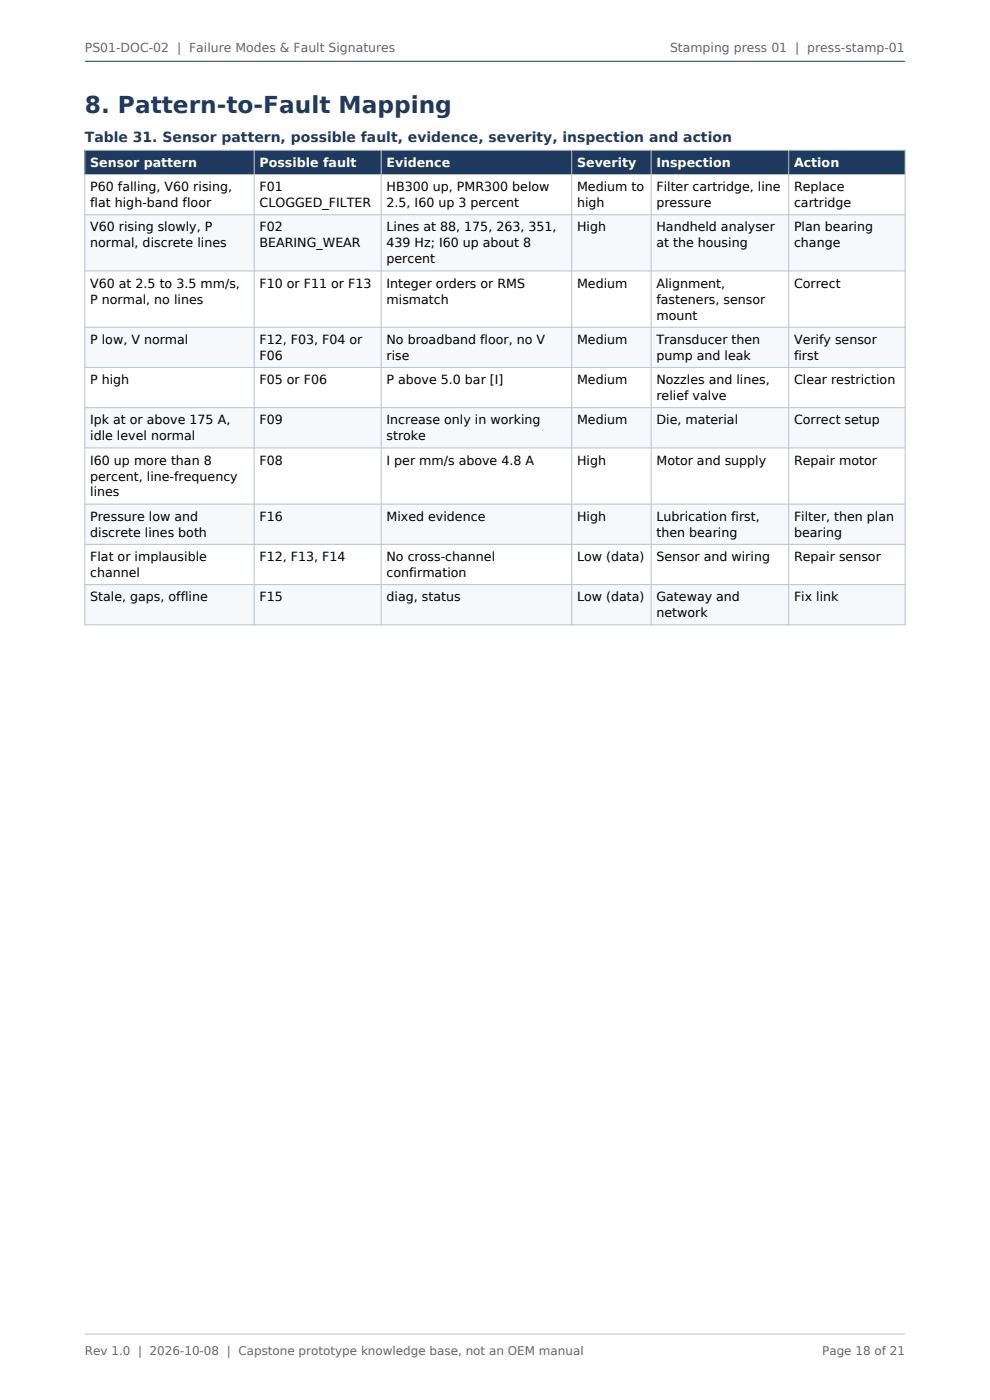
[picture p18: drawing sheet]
<svg xmlns="http://www.w3.org/2000/svg" width="210mm" height="297mm" viewBox="0 0 210 297" stroke-linecap="round" stroke-linejoin="round" font-family="sans-serif">
<defs><g id="words">
<text font-size="4.9" fill="#1f3a5f" x="18" y="23.9">8. Pattern-to-Fault Mapping</text>
<text font-size="3" fill="#1f3a5f" x="18" y="30.1">Table 31. Sensor pattern, possible fault, evidence, severity, inspection and action</text>
<g font-size="2.7" fill="#fff">
<text x="19.1" y="35.4">Sensor pattern</text>
<text x="55.1" y="35.4">Possible fault</text>
<text x="82" y="35.4">Evidence</text>
<text x="122.4" y="35.4">Severity</text>
<text x="139.2" y="35.4">Inspection</text>
<text x="168.4" y="35.4">Action</text>
</g>
<g font-size="2.7">
<text x="19.1" y="40.6">P60 falling, V60 rising,</text>
<text x="55.1" y="40.6">F01</text>
<text x="82" y="40.6">HB300 up, PMR300 below</text>
<text x="122.4" y="40.6">Medium to</text>
<text x="139.2" y="40.6">Filter cartridge, line</text>
<text x="168.4" y="40.6">Replace</text>
<text x="19.1" y="43.9">flat high-band floor</text>
<text x="55.1" y="43.9">CLOGGED_FILTER</text>
<text x="82" y="43.9">2.5, I60 up 3 percent</text>
<text x="122.4" y="43.9">high</text>
<text x="139.2" y="43.9">pressure</text>
<text x="168.4" y="43.9">cartridge</text>
<text x="19.1" y="49.1">V60 rising slowly, P</text>
<text x="19.1" y="52.5">normal, discrete lines</text>
<text x="55.1" y="49.1">F02</text>
<text x="55.1" y="52.5">BEARING_WEAR</text>
<text x="82" y="49.1">Lines at 88, 175, 263, 351,</text>
<text x="82" y="52.5">439 Hz; I60 up about 8</text>
<text x="122.4" y="49.1">High</text>
<text x="139.2" y="49.1">Handheld analyser</text>
<text x="139.2" y="52.5">at the housing</text>
<text x="168.4" y="49.1">Plan bearing</text>
<text x="168.4" y="52.5">change</text>
<text x="82" y="55.9">percent</text>
<text x="19.1" y="61">V60 at 2.5 to 3.5 mm/s,</text>
<text x="19.1" y="64.4">P normal, no lines</text>
<text x="55.1" y="61">F10 or F11 or F13</text>
<text x="82" y="61">Integer orders or RMS</text>
<text x="82" y="64.4">mismatch</text>
<text x="122.4" y="61">Medium</text>
<text x="139.2" y="61">Alignment,</text>
<text x="139.2" y="64.4">fasteners, sensor</text>
<text x="168.4" y="61">Correct</text>
<text x="139.2" y="67.8">mount</text>
<text x="19.1" y="72.9">P low, V normal</text>
<text x="55.1" y="72.9">F12, F03, F04 or</text>
<text x="55.1" y="76.3">F06</text>
<text x="82" y="72.9">No broadband floor, no V</text>
<text x="82" y="76.3">rise</text>
<text x="122.4" y="72.9">Medium</text>
<text x="139.2" y="72.9">Transducer then</text>
<text x="139.2" y="76.3">pump and leak</text>
<text x="168.4" y="72.9">Verify sensor</text>
<text x="168.4" y="76.3">first</text>
<text x="19.1" y="81.5">P high</text>
<text x="55.1" y="81.5">F05 or F06</text>
<text x="82" y="81.5">P above 5.0 bar [I]</text>
<text x="122.4" y="81.5">Medium</text>
<text x="139.2" y="81.5">Nozzles and lines,</text>
<text x="168.4" y="81.5">Clear restriction</text>
<text x="139.2" y="84.9">relief valve</text>
<text x="19.1" y="90">Ipk at or above 175 A,</text>
<text x="19.1" y="93.4">idle level normal</text>
<text x="55.1" y="90">F09</text>
<text x="82" y="90">Increase only in working</text>
<text x="82" y="93.4">stroke</text>
<text x="122.4" y="90">Medium</text>
<text x="139.2" y="90">Die, material</text>
<text x="168.4" y="90">Correct setup</text>
<text x="19.1" y="98.6">I60 up more than 8</text>
<text x="19.1" y="101.9">percent, line-frequency</text>
<text x="55.1" y="98.6">F08</text>
<text x="82" y="98.6">I per mm/s above 4.8 A</text>
<text x="122.4" y="98.6">High</text>
<text x="139.2" y="98.6">Motor and supply</text>
<text x="168.4" y="98.6">Repair motor</text>
<text x="19.1" y="105.3">lines</text>
<text x="19.1" y="110.5">Pressure low and</text>
<text x="19.1" y="113.9">discrete lines both</text>
<text x="55.1" y="110.5">F16</text>
<text x="82" y="110.5">Mixed evidence</text>
<text x="122.4" y="110.5">High</text>
<text x="139.2" y="110.5">Lubrication first,</text>
<text x="139.2" y="113.9">then bearing</text>
<text x="168.4" y="110.5">Filter, then plan</text>
<text x="168.4" y="113.9">bearing</text>
<text x="19.1" y="119">Flat or implausible</text>
<text x="55.1" y="119">F12, F13, F14</text>
<text x="82" y="119">No cross-channel</text>
<text x="122.4" y="119">Low (data)</text>
<text x="139.2" y="119">Sensor and wiring</text>
<text x="168.4" y="119">Repair sensor</text>
<text x="19.1" y="122.4">channel</text>
<text x="82" y="122.4">confirmation</text>
<text x="19.1" y="127.5">Stale, gaps, offline</text>
<text x="55.1" y="127.5">F15</text>
<text x="82" y="127.5">diag, status</text>
<text x="122.4" y="127.5">Low (data)</text>
<text x="139.2" y="127.5">Gateway and</text>
<text x="139.2" y="130.9">network</text>
<text x="168.4" y="127.5">Fix link</text>
</g>
<g font-size="2.6" fill="#666">
<text x="18" y="11">PS01-DOC-02 | Failure Modes &amp; Fault Signatures</text>
<text x="142.1" y="11">Stamping press 01 | press-stamp-01</text>
</g>
<g font-size="2.5" fill="#666">
<text x="18" y="287.5">Rev 1.0 | 2026-10-08 | Capstone prototype knowledge base, not an OEM manual</text>
<text x="174.4" y="287.5">Page 18 of 21</text>
</g>
</g></defs>
<path d="M18 31.9h174v5.1h-174z" fill-rule="evenodd" fill="#1f3a5f"/>
<g fill="#f6f8fb">
<path d="M18 45.6h174v11.9h-174z" fill-rule="evenodd"/>
<path d="M18 69.4h174v8.5h-174z" fill-rule="evenodd"/>
<path d="M18 86.5h174v8.5h-174z" fill-rule="evenodd"/>
<path d="M18 106.9h174v8.6h-174z" fill-rule="evenodd"/>
<path d="M18 124h174v8.6h-174z" fill-rule="evenodd"/>
</g>
<g fill="none" stroke="#b8c2d0" stroke-width=".21">
<path d="M18 31.9h174v100.7h-174zM18 37h174M53.9 31.9v100.7M80.9 31.9v100.7M121.3 31.9v100.7M138.1 31.9v100.7M167.3 31.9v100.7M18 45.6h174M18 57.5h174M18 69.4h174M18 77.9h174M18 86.5h174"/>
<path d="M18 95h174M18 106.9h174M18 115.5h174M18 124h174"/>
</g>
<path d="M18 13h174" fill="none" stroke="#1f3a5f" stroke-width=".21"/>
<path d="M18 283h174" fill="none" stroke="#bbb" stroke-width=".21"/>
<use href="#words"/>
</svg>
